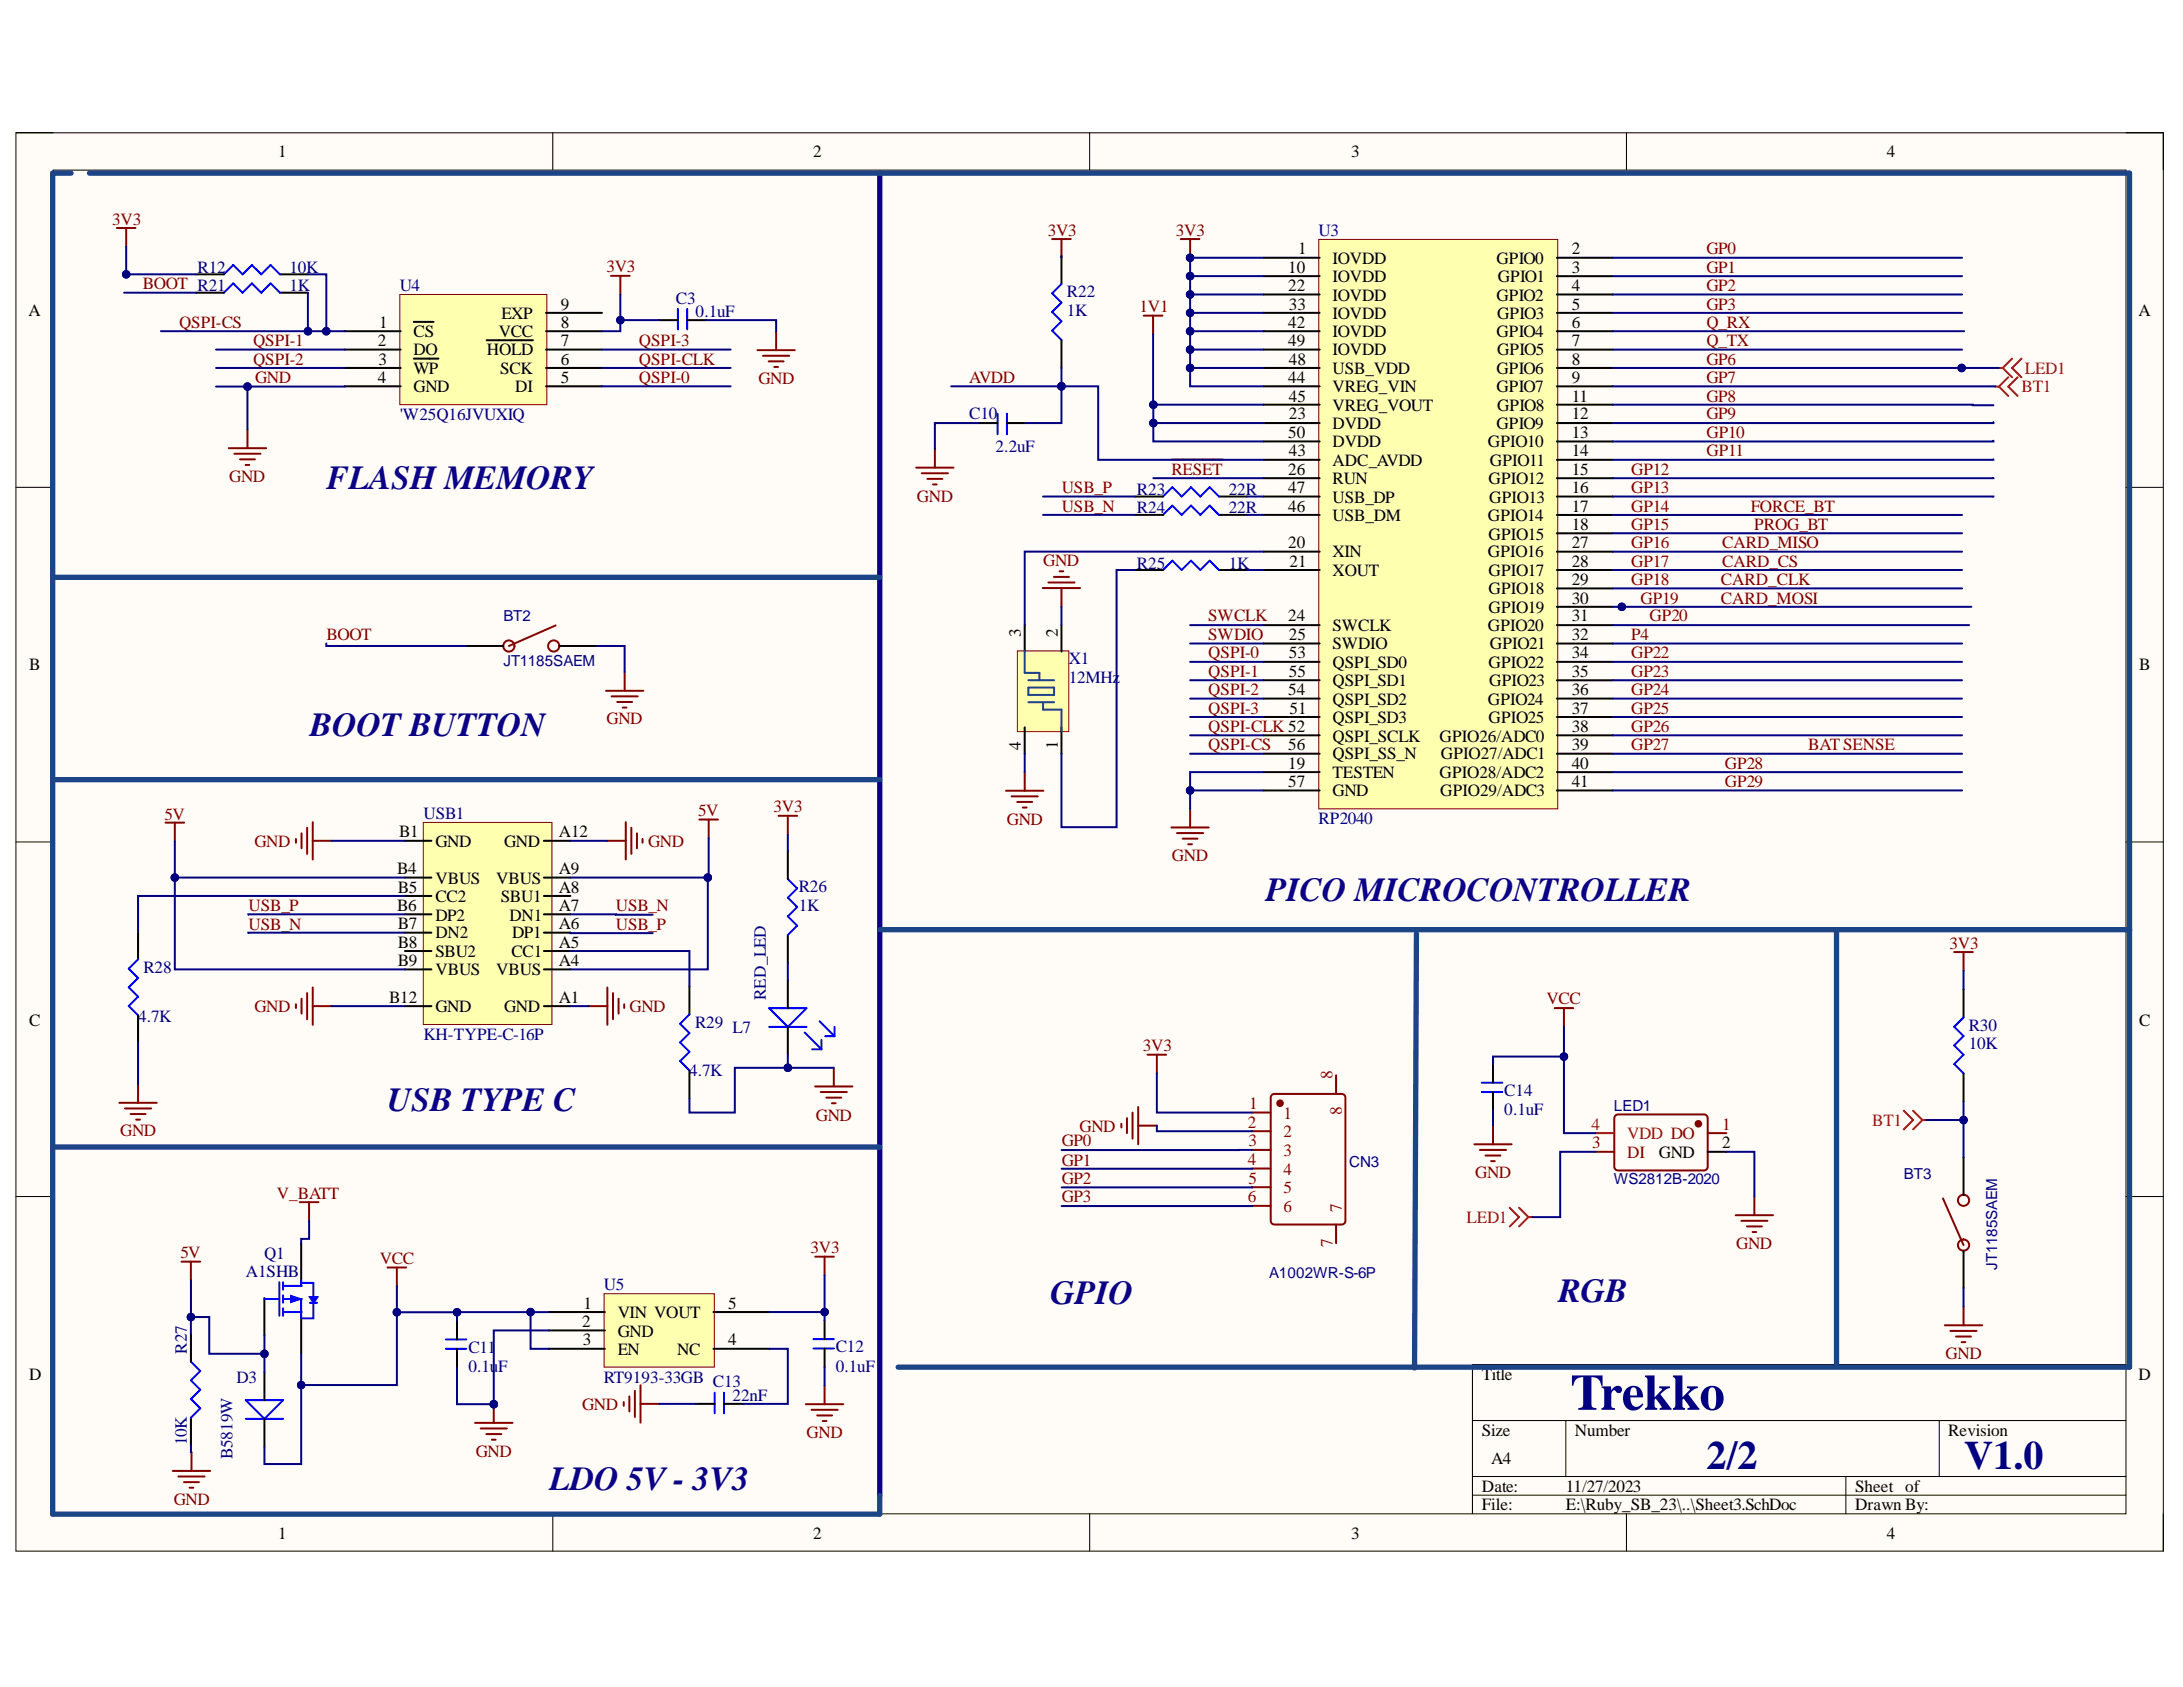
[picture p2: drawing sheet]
<svg xmlns="http://www.w3.org/2000/svg" width="279mm" height="216mm" viewBox="0 0 279 216" stroke-linecap="round" stroke-linejoin="round" font-family="sans-serif">
<defs><g id="words">
<text font-size="6.5" fill="#000080" x="201" y="180.4">Trekko</text>
<g font-size="5.2" fill="#000080">
<text x="218.4" y="187.9">2/2</text>
<text x="251.4" y="187.9">V1.0</text>
</g>
<g font-size="4.3" fill="#0c0087">
<text x="41.8" y="62.6">FLASH MEMORY</text>
<text x="39.7" y="94.1">BOOT BUTTON</text>
<text x="162" y="115.3">PICO MICROCONTROLLER</text>
<text x="49.5" y="142.2">USB TYPE C</text>
<text x="134.4" y="166.8">GPIO</text>
<text x="199.5" y="166.6">RGB</text>
<text x="70.4" y="190.7">LDO 5V - 3V3</text>
</g>
<g font-size="2.2">
<text x="35.6" y="20.1">1</text>
<text x="104.1" y="20.1">2</text>
<text x="172.9" y="20.1">3</text>
<text x="241.5" y="20.1">4</text>
<text x="164.9" y="34.9">10</text>
<text x="166.2" y="32.5">1</text>
<text x="170.5" y="33.7">IOVDD</text>
<text x="191.5" y="33.7">GPIO0</text>
<text x="201.2" y="32.5">2</text>
<text x="201.2" y="34.9">3</text>
<text x="3.6" y="40.4">A</text>
<text x="48.5" y="41.9">1</text>
<text x="64.2" y="40.8">EXP</text>
<text x="71.8" y="41.9">8</text>
<text x="71.8" y="39.6">9</text>
<text x="164.9" y="37.3">22</text>
<text x="164.9" y="41.9">42</text>
<text x="165" y="39.6">33</text>
<text x="170.5" y="36.1">IOVDD</text>
<text x="170.5" y="38.5">IOVDD</text>
<text x="170.5" y="40.8">IOVDD</text>
<text x="191.5" y="38.5">GPIO2</text>
<text x="191.6" y="40.8">GPIO3</text>
<text x="191.7" y="36.1">GPIO1</text>
<text x="201.2" y="37.3">4</text>
<text x="201.2" y="39.6">5</text>
<text x="201.2" y="41.9">6</text>
<text x="273.7" y="40.4">A</text>
<text x="48.4" y="44.3">2</text>
<text x="48.5" y="46.7">3</text>
<text x="52.9" y="43.2">CS</text>
<text x="52.9" y="45.5">DO</text>
<text x="52.9" y="47.8">WP</text>
<text x="62.3" y="45.5">HOLD</text>
<text x="63.8" y="43.2">VCC</text>
<text x="64" y="47.8">SCK</text>
<text x="71.8" y="46.7">6</text>
<text x="71.8" y="44.3">7</text>
<text x="164.9" y="44.3">49</text>
<text x="165" y="46.7">48</text>
<text x="170.5" y="43.2">IOVDD</text>
<text x="170.5" y="47.8">USB_VDD</text>
<text x="170.5" y="45.5">IOVDD</text>
<text x="191.5" y="43.2">GPIO4</text>
<text x="191.5" y="47.8">GPIO6</text>
<text x="191.6" y="45.5">GPIO5</text>
<text x="201.2" y="44.3">7</text>
<text x="201.2" y="46.7">8</text>
<text x="48.4" y="49">4</text>
<text x="52.9" y="50.2">GND</text>
<text x="66" y="50.2">DI</text>
<text x="71.8" y="49">5</text>
<text x="164.9" y="49">44</text>
<text x="165" y="53.7">23</text>
<text x="165" y="51.4">45</text>
<text x="170.5" y="50.2">VREG_VIN</text>
<text x="170.5" y="52.6">VREG_VOUT</text>
<text x="191.5" y="50.2">GPIO7</text>
<text x="191.6" y="52.6">GPIO8</text>
<text x="201.2" y="49">9</text>
<text x="201.2" y="51.4">11</text>
<text x="201.2" y="53.7">12</text>
<text x="164.9" y="56">50</text>
<text x="165" y="58.4">43</text>
<text x="170.5" y="54.9">DVDD</text>
<text x="170.5" y="59.6">ADC_AVDD</text>
<text x="170.5" y="57.2">DVDD</text>
<text x="190.4" y="57.2">GPIO10</text>
<text x="190.7" y="59.6">GPIO11</text>
<text x="191.5" y="54.9">GPIO9</text>
<text x="201.2" y="56">13</text>
<text x="201.2" y="58.4">14</text>
<text x="164.9" y="60.8">26</text>
<text x="164.9" y="65.5">46</text>
<text x="164.9" y="63.1">47</text>
<text x="170.5" y="62">RUN</text>
<text x="170.5" y="64.3">USB_DP</text>
<text x="190.5" y="62">GPIO12</text>
<text x="190.6" y="64.3">GPIO13</text>
<text x="201.2" y="60.8">15</text>
<text x="201.2" y="63.1">16</text>
<text x="201.2" y="65.5">17</text>
<text x="164.9" y="70.1">20</text>
<text x="170.5" y="71.3">XIN</text>
<text x="170.5" y="66.7">USB_DM</text>
<text x="190.4" y="66.7">GPIO14</text>
<text x="190.4" y="71.3">GPIO16</text>
<text x="190.5" y="69.1">GPIO15</text>
<text x="201.2" y="67.8">18</text>
<text x="201.2" y="70.1">27</text>
<text x="165.1" y="72.5">21</text>
<text x="170.5" y="73.7">XOUT</text>
<text x="190.5" y="73.7">GPIO17</text>
<text x="190.5" y="76.1">GPIO18</text>
<text x="201.2" y="72.5">28</text>
<text x="201.2" y="74.9">29</text>
<text x="201.2" y="77.2">30</text>
<text x="130.6" y="81.5" transform="rotate(-90 130.6 81.5)">3</text>
<text x="135.4" y="81.5" transform="rotate(-90 135.4 81.5)">2</text>
<text x="164.9" y="79.5">24</text>
<text x="165" y="81.9">25</text>
<text x="170.5" y="80.8">SWCLK</text>
<text x="170.5" y="83.1">SWDIO</text>
<text x="190.4" y="80.8">GPIO20</text>
<text x="190.5" y="78.4">GPIO19</text>
<text x="190.7" y="83.1">GPIO21</text>
<text x="201.2" y="79.5">31</text>
<text x="201.2" y="81.9">32</text>
<text x="3.7" y="85.8">B</text>
<text x="164.9" y="89">54</text>
<text x="165" y="84.3">53</text>
<text x="165" y="86.6">55</text>
<text x="170.5" y="85.4">QSPI_SD0</text>
<text x="170.5" y="87.8">QSPI_SD1</text>
<text x="190.5" y="85.4">GPIO22</text>
<text x="190.6" y="87.8">GPIO23</text>
<text x="201.2" y="84.3">34</text>
<text x="201.2" y="86.6">35</text>
<text x="201.2" y="89">36</text>
<text x="273.8" y="85.8">B</text>
<text x="135.4" y="95.8" transform="rotate(-90 135.4 95.8)">1</text>
<text x="165.1" y="91.4">51</text>
<text x="170.5" y="92.5">QSPI_SD3</text>
<text x="170.5" y="94.9">QSPI_SCLK</text>
<text x="170.5" y="90.2">QSPI_SD2</text>
<text x="184.2" y="94.9">GPIO26/ADC0</text>
<text x="190.4" y="90.2">GPIO24</text>
<text x="190.5" y="92.5">GPIO25</text>
<text x="201.2" y="91.4">37</text>
<text x="201.2" y="93.6">38</text>
<text x="130.6" y="96" transform="rotate(-90 130.6 96)">4</text>
<text x="164.9" y="98.4">19</text>
<text x="164.9" y="96">56</text>
<text x="164.9" y="100.7">57</text>
<text x="170.5" y="99.6">TESTEN</text>
<text x="170.5" y="97.2">QSPI_SS_N</text>
<text x="170.5" y="101.9">GND</text>
<text x="184.2" y="99.6">GPIO28/ADC2</text>
<text x="184.3" y="101.9">GPIO29/ADC3</text>
<text x="184.4" y="97.2">GPIO27/ADC1</text>
<text x="201.2" y="96">39</text>
<text x="201.2" y="98.4">40</text>
<text x="201.2" y="100.7">41</text>
<text x="51.1" y="107.2">B1</text>
<text x="71.5" y="107.2">A12</text>
<text x="50.8" y="111.9">B4</text>
<text x="55.7" y="108.3">GND</text>
<text x="55.7" y="113.1">VBUS</text>
<text x="63.5" y="113.1">VBUS</text>
<text x="64.5" y="108.3">GND</text>
<text x="71.5" y="111.9">A9</text>
<text x="50.8" y="116.5">B6</text>
<text x="50.9" y="114.3">B5</text>
<text x="50.9" y="118.9">B7</text>
<text x="55.7" y="115.4">CC2</text>
<text x="55.7" y="117.8">DP2</text>
<text x="64.1" y="115.4">SBU1</text>
<text x="65.2" y="117.8">DN1</text>
<text x="71.5" y="118.9">A6</text>
<text x="71.5" y="116.5">A7</text>
<text x="71.5" y="114.3">A8</text>
<text x="50.9" y="121.3">B8</text>
<text x="50.9" y="123.6">B9</text>
<text x="55.7" y="120.1">DN2</text>
<text x="55.7" y="122.5">SBU2</text>
<text x="55.7" y="124.8">VBUS</text>
<text x="63.5" y="124.8">VBUS</text>
<text x="65.4" y="122.5">CC1</text>
<text x="65.5" y="120.1">DP1</text>
<text x="71.5" y="123.6">A4</text>
<text x="71.5" y="121.3">A5</text>
<text x="3.7" y="131.2">C</text>
<text x="49.8" y="128.4">B12</text>
<text x="55.7" y="129.6">GND</text>
<text x="64.5" y="129.6">GND</text>
<text x="71.5" y="128.4">A1</text>
<text x="273.8" y="131.2">C</text>
<text x="212.3" y="148.1">GND</text>
<text x="220.4" y="147">2</text>
<text x="74.7" y="167.5">1</text>
<text x="93.2" y="167.5">5</text>
<text x="74.5" y="169.9">2</text>
<text x="74.6" y="172.1">3</text>
<text x="79.1" y="168.7">VIN VOUT</text>
<text x="79.1" y="171">GND</text>
<text x="79.1" y="173.4">EN</text>
<text x="86.7" y="173.4">NC</text>
<text x="93.2" y="172.1">4</text>
<text x="3.7" y="176.6">D</text>
<text x="189.7" y="176.6">Title</text>
<text x="273.7" y="176.6">D</text>
<text x="189.7" y="183.7">Size</text>
<text x="201.6" y="183.7">Number</text>
<text x="249.4" y="183.7">Revision</text>
<text x="189.7" y="190.9">Date:</text>
<text x="190.8" y="187.4">A4</text>
<text x="200.4" y="190.9">11/27/2023</text>
<text x="237.4" y="190.9">Sheet of</text>
<text x="35.6" y="196.9">1</text>
<text x="104.1" y="196.9">2</text>
<text x="172.9" y="196.9">3</text>
<text x="189.7" y="193.3">File:</text>
<text x="200.4" y="193.3">E:\Ruby_SB_23\..\Sheet3.SchDoc</text>
<text x="237.4" y="193.3">Drawn By:</text>
<text x="241.5" y="196.9">4</text>
</g>
<g font-size="2.2" fill="#800000">
<text x="14.4" y="28.7">3V3</text>
<text x="77.6" y="34.8">3V3</text>
<text x="134.1" y="30.2">3V3</text>
<text x="150.5" y="30.2">3V3</text>
<text x="218.4" y="32.5">GP0</text>
<text x="218.4" y="34.9">GP1</text>
<text x="18.3" y="37">BOOT R21</text>
<text x="22.9" y="41.9">QSPI-CS</text>
<text x="145.9" y="40">1V1</text>
<text x="218.4" y="37.3">GP2</text>
<text x="218.4" y="39.6">GP3</text>
<text x="218.4" y="41.9">Q_RX</text>
<text x="32.4" y="44.3">QSPI-1</text>
<text x="32.4" y="46.7">QSPI-2</text>
<text x="81.8" y="46.7">QSPI-CLK</text>
<text x="81.8" y="44.3">QSPI-3</text>
<text x="218.4" y="44.3">Q_TX</text>
<text x="218.4" y="46.7">GP6</text>
<text x="32.6" y="49">GND</text>
<text x="81.8" y="49">QSPI-0</text>
<text x="97.1" y="49.2">GND</text>
<text x="124" y="49">AVDD</text>
<text x="218.4" y="49">GP7</text>
<text x="218.4" y="51.4">GP8</text>
<text x="218.4" y="53.7">GP9</text>
<text x="218.4" y="56">GP10</text>
<text x="218.4" y="58.4">GP11</text>
<text x="29.3" y="61.7">GND</text>
<text x="117.4" y="64.2">GND</text>
<text x="135.9" y="65.5">USB_N</text>
<text x="135.9" y="63.1">USB_P</text>
<text x="149.9" y="60.8">RESET</text>
<text x="208.8" y="60.8">GP12</text>
<text x="208.8" y="65.5">GP14</text>
<text x="208.8" y="63.1">GP13</text>
<text x="224.1" y="65.5">FORCE_BT</text>
<text x="208.8" y="67.8">GP15</text>
<text x="208.8" y="70.1">GP16</text>
<text x="220.4" y="70.1">CARD_MISO</text>
<text x="224.5" y="67.8">PROG_BT</text>
<text x="133.5" y="72.4">GND</text>
<text x="208.8" y="72.5">GP17</text>
<text x="208.8" y="74.9">GP18</text>
<text x="210" y="77.2">GP19</text>
<text x="220.3" y="74.9">CARD_CLK</text>
<text x="220.3" y="77.2">CARD_MOSI</text>
<text x="220.4" y="72.5">CARD_CS</text>
<text x="41.8" y="81.9">BOOT</text>
<text x="154.7" y="79.5">SWCLK</text>
<text x="154.7" y="81.9">SWDIO</text>
<text x="208.8" y="81.9">P4</text>
<text x="211.1" y="79.5">GP20</text>
<text x="154.7" y="84.3">QSPI-0</text>
<text x="154.7" y="86.6">QSPI-1</text>
<text x="154.7" y="89">QSPI-2</text>
<text x="208.8" y="84.3">GP22</text>
<text x="208.8" y="86.6">GP23</text>
<text x="208.8" y="89">GP24</text>
<text x="77.6" y="92.7">GND</text>
<text x="154.7" y="93.6">QSPI-CLK 52</text>
<text x="154.7" y="91.4">QSPI-3</text>
<text x="208.8" y="91.4">GP25</text>
<text x="208.8" y="93.6">GP26</text>
<text x="154.7" y="96">QSPI-CS</text>
<text x="208.8" y="96">GP27</text>
<text x="220.8" y="100.7">GP29</text>
<text x="220.8" y="98.4">GP28</text>
<text x="231.4" y="96">BATSENSE</text>
<text x="21.1" y="104.9">5V</text>
<text x="89.4" y="104.5">5V</text>
<text x="99" y="104">3V3</text>
<text x="128.9" y="105.6">GND</text>
<text x="32.6" y="108.3">GND</text>
<text x="82.9" y="108.3">GND</text>
<text x="150" y="110.2">GND</text>
<text x="31.8" y="116.5">USB_P</text>
<text x="31.8" y="119">USB_N</text>
<text x="78.8" y="116.5">USB_N</text>
<text x="78.8" y="119">USB_P</text>
<text x="249.5" y="121.4">3V3</text>
<text x="32.6" y="129.6">GND</text>
<text x="80.6" y="129.6">GND</text>
<text x="197.9" y="128.5">VCC</text>
<text x="146.3" y="134.5">3V3</text>
<text x="104.4" y="143.4">GND</text>
<text x="15.4" y="145.4">GND</text>
<text x="135.9" y="146.7">GP0</text>
<text x="135.9" y="149.2">GP1</text>
<text x="138.2" y="144.9">GND</text>
<text x="35.4" y="153.4">V_BATT</text>
<text x="135.9" y="151.5">GP2</text>
<text x="135.9" y="153.9">GP3</text>
<text x="188.8" y="150.8">GND</text>
<text x="23.1" y="161">5V</text>
<text x="48.6" y="161.8">VCC</text>
<text x="103.8" y="160.4">3V3</text>
<text x="222.2" y="159.9">GND</text>
<text x="249" y="173.9">GND</text>
<text x="74.5" y="180.4">GND</text>
<text x="103.2" y="184.1">GND</text>
<text x="60.9" y="186.4">GND</text>
<text x="22.2" y="192.6">GND</text>
</g>
<g font-size="2.2" fill="#000080">
<text x="25.3" y="34.9">R12</text>
<text x="37" y="34.9">10K</text>
<text x="168.8" y="30.2">U3</text>
<text x="37" y="37.3">1K</text>
<text x="51.2" y="37.3">U4</text>
<text x="86.5" y="38.9">C3</text>
<text x="89" y="40.6">0.1uF</text>
<text x="136.6" y="38">R22</text>
<text x="136.6" y="40.5">1K</text>
<text x="51.2" y="53.8">'W25Q16JVUXIQ</text>
<text x="124" y="53.7">C10</text>
<text x="127.4" y="57.8">2.2uF</text>
<text x="145.5" y="65.7">R24</text>
<text x="145.5" y="63.3">R23</text>
<text x="157.3" y="65.7">22R</text>
<text x="157.3" y="63.3">22R</text>
<text x="145.5" y="72.8">R25</text>
<text x="157.3" y="72.8">1K</text>
<text x="136.8" y="85">X1</text>
<text x="136.8" y="87.4">12MHz</text>
<text x="54.2" y="104.8">USB1</text>
<text x="168.8" y="105.5">RP2040</text>
<text x="102.2" y="114.2">R26</text>
<text x="102.2" y="116.6">1K</text>
<text x="18.3" y="124.5">R28</text>
<text x="17.7" y="130.7">4.7K</text>
<text x="89" y="131.6">R29</text>
<text x="98" y="128" transform="rotate(-90 98 128)">RED_LED</text>
<text x="252" y="131.9">R30</text>
<text x="54.2" y="133.1">KH-TYPE-C-16P</text>
<text x="88.2" y="137.8">4.7K</text>
<text x="93.8" y="132.3">L7</text>
<text x="252" y="134.3">10K</text>
<text x="192.5" y="140.3">C14</text>
<text x="192.5" y="142.7">0.1uF</text>
<text x="33.8" y="161.1">Q1</text>
<text x="31.5" y="163.4">A1SHB</text>
<text x="77.3" y="165.1">U5</text>
<text x="23.9" y="173.2" transform="rotate(-90 23.9 173.2)">R27</text>
<text x="60" y="173.2">C11</text>
<text x="107" y="173.1">C12</text>
<text x="30.3" y="177">D3</text>
<text x="60" y="175.5">0.1u</text>
<text x="63.7" y="175.5">F</text>
<text x="77.3" y="177">RT9193-33GB</text>
<text x="91.2" y="177.6">C13</text>
<text x="93.8" y="179.2">22nF</text>
<text x="107" y="175.5">0.1uF</text>
<text x="23.9" y="185" transform="rotate(-90 23.9 185)">10K</text>
<text x="29.8" y="186.8" transform="rotate(-90 29.8 186.8)">B5819W</text>
</g>
<g font-size="2.2" fill="#f00">
<text x="259.2" y="47.8">LED1</text>
<text x="258.7" y="50.2">BT1</text>
<text x="203.7" y="144.6">4</text>
<text x="208.3" y="145.8">VDD DO</text>
<text x="239.6" y="144.1">BT1</text>
<text x="187.7" y="156.5">LED1</text>
</g>
<g font-size="2.2" fill="#800">
<text x="159.9" y="142">1</text>
<text x="164.3" y="143.2">1</text>
<text x="170.5" y="138.1" transform="rotate(-90 170.5 138.1)">8</text>
<text x="171.7" y="142.7" transform="rotate(-90 171.7 142.7)">8</text>
<text x="159.7" y="144.3">2</text>
<text x="159.7" y="149.1">4</text>
<text x="159.8" y="146.7">3</text>
<text x="164.3" y="145.5">2</text>
<text x="164.3" y="147.9">3</text>
<text x="203.8" y="147">3</text>
<text x="208.3" y="148.1">DI</text>
<text x="220.4" y="144.6">1</text>
<text x="159.7" y="153.9">6</text>
<text x="159.8" y="151.5">5</text>
<text x="164.3" y="150.3">4</text>
<text x="164.3" y="152.7">5</text>
<text x="164.3" y="155.1">6</text>
<text x="171.7" y="155.1" transform="rotate(-90 171.7 155.1)">7</text>
<text x="170.5" y="159.6" transform="rotate(-90 170.5 159.6)">7</text>
</g>
<g font-size="1.9" fill="#000080">
<text x="64.4" y="79.4">BT2</text>
<text x="64.4" y="85.2">JT1185SAEM</text>
<text x="206.6" y="142.2">LED1</text>
<text x="172.7" y="149.4">CN3</text>
<text x="206.6" y="151.5">WS2812B-2020</text>
<text x="243.7" y="150.9">BT3</text>
<text x="162.4" y="163.5">A1002WR-S-6P</text>
<text x="255.6" y="162.5" transform="rotate(-90 255.6 162.5)">JT1185SAEM</text>
</g>
</g></defs>
<path d="M2 17h274.9v181.5h-274.9z" fill-rule="evenodd" fill="#fffcf8"/>
<path d="M2 17h274.9v181.5h-274.9z" fill="none" stroke="#000" stroke-width=".13"/>
<path d="M6.8 21.8h265.3v171.9h-265.3z" fill-rule="evenodd" fill="#fffcf8"/>
<g fill="none" stroke="#000" stroke-width=".13">
<path d="M2 17h4.8M70.7 17v4.8M139.5 17v4.8M208.2 17v4.8M272.1 17h4.8v4.8M6.8 21.8h265.3v171.9h-265.3zM2 62.4h4.8M272.1 62.4h4.8M2 107.8h4.8M272.1 107.8h4.8M2 153.1h4.8M272.1 153.1h4.8"/>
<path d="M272.1 174.6h-83.6v19.1M70.8 193.7v4.8M139.5 193.7v4.8M188.5 181.8h83.6M188.5 189h83.6M188.5 191.4h83.6M200.4 181.8v7.2M208.2 193.7v4.8M236.3 189v4.7M248.2 181.8v7.2M276.9 193.7v4.8"/>
</g>
<path d="M78.2 35.3h2.4M79.4 35.3v2.4M96.9 44.8h4.8M97.7 45.5h3.3M98.4 46.2h1.9M99.1 47h.5M99.3 42.4v2.4" fill="none" stroke="#800000" stroke-width=".25"/>
<path d="M28.7 35.1l1.2-1.2 1.1 1.2 1.2-1.2 1.2 1.2 1.2-1.2 1.2 1.2M28.7 37.5l1.2-1.2 1.1 1.2 1.2-1.2 1.2 1.2 1.2-1.2 1.2 1.2M86.8 39.5v2.7M88 39.5v2.7" fill="none" stroke="#00f" stroke-width=".25"/>
<path d="M25.1 35.1h3.6M25.1 37.5h3.6M35.8 35.1h3.6M35.8 37.5h3.6M84.4 41h2.4M88 41h2.3" fill="none" stroke="#000" stroke-width=".25"/>
<path d="M112.6 22.2v169.2" fill="none" stroke="#0c0087" stroke-width=".68"/>
<path d="M168.8 30.6h30.6v72.9h-30.6z" fill-rule="evenodd" fill="#ffffb0"/>
<path d="M168.8 30.6h30.6v72.9h-30.6z" fill="none" stroke="#800000" stroke-width=".13"/>
<g fill="none" stroke="#000" stroke-width=".25">
<path d="M161.7 33h7.2M161.7 37.7h7.2M161.7 35.3h7.2M199.3 33h7.1M199.3 35.3h7.1M199.3 37.7h7.1M161.7 40h7.2M161.7 42.4h7.2M161.7 44.7h7.2M161.7 47.1h7.2M161.7 49.4h7.2M161.7 51.8h7.2"/>
<path d="M161.7 54.1h7.2M161.7 56.5h7.2M161.7 58.8h7.2M199.3 40h7.1M199.3 42.4h7.1M199.3 44.7h7.1M199.3 47.1h7.1M199.3 49.4h7.1M199.3 51.8h7.1M199.3 54.1h7.1M199.3 56.5h7.1M199.3 58.8h7.1"/>
<path d="M145.3 72.9h3.6M156 72.9h3.6M161.7 61.2h7.2M161.7 63.5h7.2M161.7 70.6h7.2M161.7 72.9h7.2M161.7 65.9h7.2M199.3 61.2h7.1M199.3 63.5h7.1M199.3 65.9h7.1M199.3 68.2h7.1M199.3 72.9h7.1"/>
<path d="M199.3 70.6h7.1M199.3 75.3h7.1M199.3 77.7h7.1M161.7 98.8h7.2M161.7 80h7.2M161.7 82.4h7.2M161.7 84.7h7.2M161.7 87.1h7.2M161.7 89.4h7.2M161.7 91.8h7.2M161.7 94.1h7.2M161.7 96.5h7.2"/>
<path d="M199.3 98.8h7.1M199.3 80h7.1M199.3 82.4h7.1M199.3 84.7h7.1M199.3 87.1h7.1M199.3 89.4h7.1M199.3 91.8h7.1M199.3 94.1h7.1M199.3 96.5h7.1M161.7 101.2h7.2M199.3 101.2h7.1"/>
</g>
<path d="M148.9 72.9l1.1-1.1 1.2 1.1 1.2-1.1 1.2 1.1 1.2-1.1 1.2 1.1" fill="none" stroke="#00f" stroke-width=".25"/>
<path d="M151.1 30.6h2.4M152.3 30.6v2.4" fill="none" stroke="#800000" stroke-width=".25"/>
<circle cx="152.3" cy="33" r=".48" fill="#000080"/>
<circle cx="152.3" cy="33" r=".48" fill="none" stroke="#000080" stroke-width=".13"/>
<g fill="none" stroke="#800000" stroke-width=".25">
<path d="M134.7 30.6h2.3M135.9 30.6v2.4M117.3 59.8h4.7M119.7 57.5v2.3M146.4 40.4h2.4M147.6 40.4v2.4M150 58.8h6.5M118 60.6h3.3M118.7 61.3h1.9M119.4 62h.5M149.9 105.9h4.8M150.6 106.6h3.4"/>
<path d="M151.4 107.3h1.9M152.1 108h.5M152.3 103.5v2.4"/>
</g>
<path d="M135.9 36.3l-1.2 1.2 1.2 1.2-1.2 1.2 1.2 1.2-1.2 1.2 1.2 1.2M127.7 52.9v2.7M128.9 52.9v2.7M148.9 65.9l1.1-1.2 1.2 1.2 1.2-1.2 1.2 1.2 1.2-1.2 1.2 1.2M148.9 63.5l1.1-1.1 1.2 1.1 1.2-1.1 1.2 1.1 1.2-1.1 1.2 1.1" fill="none" stroke="#00f" stroke-width=".25"/>
<path d="M135.9 32.8v3.5M125.3 54.1h2.4M128.9 54.1h2.4M135.9 43.5v3.6M145.3 65.9h3.6M145.3 63.5h3.6M156 65.9h3.6M156 63.5h3.6" fill="none" stroke="#000" stroke-width=".25"/>
<path d="M130.2 83.3h6.6v10.3h-6.6z" fill-rule="evenodd" fill="#ffffb0"/>
<path d="M130.2 83.3h6.6v10.3h-6.6z" fill="none" stroke="#800000" stroke-width=".13"/>
<path d="M131.2 80v3.4M131.2 93.1v3.4M135.9 80v3.4M135.9 93.1v3.4" fill="none" stroke="#000" stroke-width=".25"/>
<path d="M131.2 83.3v2.8h1.8v1M131.6 88h3.3v.9h-3.3zM131.6 87.1h3.3M131.6 89.9h3.3M133.5 89.9v.9h2.4v2.8" fill="none" stroke="#1c4587" stroke-width=".25"/>
<path d="M133.5 75.3h4.7M134.2 74.5h3.3M134.9 73.8h1.9M135.6 73.1h.5M135.9 75.3v2.4M131.2 98.8v2.4M128.8 101.2h4.7M129.5 101.9h3.3M130.2 102.6h1.9M130.9 103.3h.5" fill="none" stroke="#800000" stroke-width=".25"/>
<path d="M51.2 37.7h18.8v14.1h-18.8z" fill-rule="evenodd" fill="#ffffb0"/>
<path d="M51.2 37.7h18.8v14.1h-18.8z" fill="none" stroke="#800000" stroke-width=".13"/>
<path d="M44.1 42.4h7.2M44.1 44.7h7.2M44.1 47.1h7.2M44.1 49.4h7.2M53 41.2h2.5M53 45.9h3.1M62.3 43.5h5.9M69.9 42.4h7.1M69.9 44.7h7.1M69.9 47.1h7.1M69.9 49.4h7.1M69.9 40h7.1" fill="none" stroke="#000" stroke-width=".25"/>
<path d="M77.6 88.4h4.7M78.3 89.1h3.3M79 89.8h1.9M79.7 90.6h.5M79.9 86v2.4" fill="none" stroke="#800000" stroke-width=".25"/>
<path d="M77.3 165.6h14.1v9.4h-14.1z" fill-rule="evenodd" fill="#ffffb0"/>
<path d="M77.3 165.6h14.1v9.4h-14.1z" fill="none" stroke="#800000" stroke-width=".13"/>
<path d="M58.5 169v2.4M58.5 172.6v2.4M70.3 167.9h7.1M70.3 170.3h7.1M70.3 172.6h7.1M89.1 179.7h2.4M91.3 167.9h7.2M91.3 172.6h7.2M92.7 179.7h2.4M105.5 169v2.4M105.5 172.6v2.4" fill="none" stroke="#000" stroke-width=".25"/>
<path d="M57.1 171.4h2.6M57.1 172.6h2.6M91.5 178.2v2.7M92.7 178.2v2.7M104.1 171.4h2.6M104.1 172.6h2.6" fill="none" stroke="#00f" stroke-width=".25"/>
<g fill="none" stroke="#800000" stroke-width=".25">
<path d="M15 29.2h2.3M16.2 29.2v2.4M29.3 57.4h4.8M30 58.1h3.3M30.7 58.8h1.9M31.4 59.5h.5M31.7 55v2.4M63.2 179.7v2.4M79.8 179.4v.5M80.6 178.7v1.9M81.3 178v3.3M82 177.3v4.8"/>
<path d="M82 179.7h2.4M103.1 179.7h4.8M104.3 160.8h2.4M105.5 160.8v2.4M105.5 177.3v2.4M60.8 182.1h4.8M61.5 182.8h3.4M62.2 183.5h2M63 184.3h.4M103.9 180.4h3.3M104.6 181.1h1.9M105.3 181.9h.5"/>
</g>
<path d="M9.1 22.2h-2.4v171.6h105.9v-2.4M11.4 22.2h261.2v152.8h-157.6M6.7 73.9h105.9M6.7 99.8h105.9M112.6 119h160M235.1 119v55.8M6.7 146.8h105.9" fill="none" stroke="#1c4587" stroke-width=".68"/>
<circle cx="63.2" cy="179.7" r=".48" fill="#000080"/>
<circle cx="63.2" cy="179.7" r=".48" fill="none" stroke="#000080" stroke-width=".13"/>
<g fill="none" stroke="#800000" stroke-width=".25">
<path d="M99.6 104.4h2.4M100.8 104.4v2.4M104.3 139h4.8M105 139.8h3.4M106.7 136.7v2.3M146.9 135h2.4M148.1 135v2.4M105.8 140.5h1.9M106.5 141.2h.5M143.5 143.8v.5M144.2 143.1v1.9M145 142.4v3.3"/>
<path d="M145.7 141.7v4.7M145.7 144.1h2.4"/>
</g>
<path d="M181.3 119.5l-.3 55.6" fill="none" stroke="#1c4587" stroke-width=".68"/>
<g fill="none" stroke="#00f" stroke-width=".25">
<path d="M100.8 112.5l1.2 1.2-1.2 1.2 1.2 1.2-1.2 1.2 1.2 1.2-1.2 1.2M98.4 129h4.8l-2.4 2.4zM98.4 131.4h4.8M103 132.1l2.1 2.2M103.9 134.3h1.2M104.9 130.7l1.9 1.9M105.1 133.1v1.2M105.6 132.6h1.2M106.8 131.4v1.2M33.8 166.2h2M35.8 164.1v4.3M36.2 164.6h2.4"/>
<path d="M36.2 166.2h2.4M36.2 167.9h2.4M36.2 164.1v.9M36.2 165.8v.9M36.2 167.4v1"/>
</g>
<path d="M100.8 108.9v3.6M100.8 119.7v3.5M100.8 125.5v3.5M100.8 131.4v3.6M38.5 159.2v4.7M33.8 166.1v4.8M38.5 168.5v4.8" fill="none" stroke="#000" stroke-width=".25"/>
<path d="M37.2 165.8l1.4 .4-1.4 .5z" fill="#00f"/>
<path d="M37.2 165.8l1.4 .4-1.4 .5z" fill="none" stroke="#00f" stroke-width=".13"/>
<path d="M38.5 163.9v.7M38.5 166.3v2.4M39.7 166.7h.4M40.1 164.2v1.9M40.1 166.8v1.9" fill="none" stroke="#00f" stroke-width=".25"/>
<path d="M39.7 166h.9l-.5 .7z" fill="#00f"/>
<path d="M24.4 174.3l1.2 1.2-1.2 1.2 1.2 1.2-1.2 1.1 1.2 1.2-1.2 1.2M31.5 179.2h4.7l-2.4 2.4zM38.7 168.7h1.4M38.7 164.2h1.4M39.7 166h.9l-.5 .7zM40.1 166.7h.5M31.5 181.6h4.7" fill="none" stroke="#00f" stroke-width=".25"/>
<path d="M24.4 170.7v3.6M33.8 175.6v3.6M24.4 181.4v3.6M33.8 181.6v3.6" fill="none" stroke="#000" stroke-width=".25"/>
<g fill="none" stroke="#800000" stroke-width=".25">
<path d="M37.9 107.4v.4M38.6 106.6v2M39.3 105.9v3.4M40 107.6h2.4M40 105.2v4.8M77.7 107.6h2.4M80.1 105.2v4.8M80.8 105.9v3.4M81.5 106.6v2M82.2 107.4v.4M37.9 128.5v.5M38.6 127.8v1.9"/>
<path d="M39.3 127.1v3.3M40 128.8h2.4M40 126.4v4.8M75.4 128.8h2.3M77.7 126.4v4.8M78.5 127.1v3.3M79.2 127.8v1.9M79.9 128.5v.5M38.4 153.9h2.4M39.6 153.9v2.3M23.2 161.5h2.4M24.4 161.5v2.4"/>
<path d="M22.1 188.2h4.8M22.8 189h3.4M23.5 189.7h2M24.3 190.4h.4M24.5 185.9v2.3"/>
</g>
<path d="M54.2 105.3h16.4v25.8h-16.4z" fill-rule="evenodd" fill="#ffffb0"/>
<path d="M54.2 105.3h16.4v25.8h-16.4z" fill="none" stroke="#800000" stroke-width=".13"/>
<g fill="none" stroke="#000" stroke-width=".25">
<path d="M59.6 82.7h4.8M71.6 82.7h4.8M17.7 119.2v3.6M51.8 107.6h3.4M51.8 112.3h3.4M51.8 114.7h3.4M51.8 117h3.4M51.8 119.4h3.4M69.6 107.6h3.4M69.6 112.3h3.4M69.6 114.7h3.4M69.6 117h3.4"/>
<path d="M69.6 119.4h3.4M17.7 129.9v3.6M51.8 121.7h3.4M51.8 124.1h3.4M51.8 128.8h3.4M69.6 121.7h3.4M69.6 124.1h3.4M69.6 128.8h3.4M88.2 126.2v3.6M88.2 137v3.6"/>
</g>
<path d="M17.7 122.8l-1.2 1.2 1.2 1.2-1.2 1.2 1.2 1.2-1.2 1.1 1.2 1.2M88.2 129.8l-1.2 1.2 1.2 1.2-1.2 1.2 1.2 1.2-1.2 1.2 1.2 1.2" fill="none" stroke="#00f" stroke-width=".25"/>
<path d="M21.2 105.3h2.4M22.4 105.3v2.4M89.5 104.9h2.4M90.7 104.9v2.4M17.7 138.8v2.3M15.3 141.1h4.8M16 141.9h3.3M16.7 142.6h1.9M17.4 143.3h.5" fill="none" stroke="#800000" stroke-width=".25"/>
<path d="M255.4 49.5h.4M255.8 49.5l1.2 1.2M255.8 47.1h.5M256.3 47.1l1.2 1.2M257 48.3l-1.2 1.2M257.5 45.9l-1.2 1.2M258.2 48.3l-1.2 1.2 1.2 1.2M258.7 45.9l-1.2 1.2 1.2 1.2" fill="none" stroke="#f00" stroke-width=".25"/>
<g fill="none" stroke="#800" stroke-width=".25">
<path d="M71.1 80l-6 2.7M162.7 140.2l.4-.2h8.6l.4 .2 .1 16-.2 .4-8.9 .1-.4-.2-.1-.3v-15.7z"/>
<circle cx="65.1" cy="82.7" r=".72"/>
<circle cx="70.9" cy="82.7" r=".72"/>
</g>
<circle cx="163.8" cy="141.2" r=".36" fill="#800"/>
<g fill="none" stroke="#800" stroke-width=".25">
<path d="M171 137.6v2.4M160.2 142.4h2.4M160.2 144.8h2.4M160.2 147.2h2.4M160.2 149.6h2.4M160.2 151.9h2.4M160.2 154.3h2.4M171 156.7v2.4M206.7 142.9l.4-.3h11l.2 .1 .3 .4-.1 6.5-.4 .2h-11l-.2-.1-.3-.4v-6.2zM248.7 153.4l2.6 5.9"/>
<circle cx="163.8" cy="141.2" r=".36"/>
<circle cx="251.3" cy="153.6" r=".72"/>
<circle cx="251.3" cy="159.3" r=".72"/>
</g>
<path d="M250.1 121.8h2.4M251.3 121.8v2.4M248.9 169.6h4.8M249.6 170.3h3.4M250.3 171h2M251.1 171.8h.4M251.3 167.2v2.4" fill="none" stroke="#800000" stroke-width=".25"/>
<path d="M251.3 130.2l-1.2 1.2 1.2 1.2-1.2 1.2 1.2 1.2-1.2 1.2 1.2 1.2" fill="none" stroke="#00f" stroke-width=".25"/>
<path d="M251.3 126.6v3.6M251.3 137.4v3.6M251.3 148.1v4.8M251.3 160.1v4.7" fill="none" stroke="#000" stroke-width=".25"/>
<path d="M243.7 142.1l1.2 1.2-1.2 1.2M244.9 142.1l1.1 1.2M246 143.3l-1.1 1.2M246 143.3h.5" fill="none" stroke="#f00" stroke-width=".25"/>
<circle cx="217.4" cy="143.8" r=".36" fill="#800"/>
<g fill="none" stroke="#800" stroke-width=".25">
<path d="M204.2 147.4h2.4M218.6 145h2.4"/>
<circle cx="217.4" cy="143.8" r=".36"/>
</g>
<path d="M191.1 136.2v2.4M191.1 139.8v2.3M218.6 147.4h2.4" fill="none" stroke="#000" stroke-width=".25"/>
<path d="M193.2 154.6l1.2 1.2-1.2 1.2M194.4 154.6l1.2 1.2M195.6 155.8l-1.2 1.2M195.6 155.8h.5M204.2 145h2.4" fill="none" stroke="#f00" stroke-width=".25"/>
<path d="M189.6 138.6h2.7M189.6 139.8h2.7" fill="none" stroke="#00f" stroke-width=".25"/>
<g fill="none" stroke="#800000" stroke-width=".25">
<path d="M199 129h2.4M200.2 129v2.4M188.7 146.4h4.8M189.4 147.2h3.4M190.1 147.9h1.9M190.8 148.6h.5M191.1 144.1v2.3M222.2 155.5h4.7M222.9 156.2h3.3M223.6 157h1.9M224.3 157.7h.5M224.5 153.1v2.4"/>
<path d="M49.6 162.2h2.4M50.8 162.2v2.4"/>
</g>
<path d="M39.4 35.1h2.4v7.3h2.3M27.6 44.7h16.5M27.6 47.1h16.5M77 44.7h16.5M77 47.1h16.5M77 49.4h16.5M90.3 41h9v1.4" fill="none" stroke="#000080" stroke-width=".25"/>
<circle cx="41.8" cy="42.4" r=".48" fill="#000080"/>
<circle cx="41.8" cy="42.4" r=".48" fill="none" stroke="#000080" stroke-width=".13"/>
<path d="M39.4 37.5v4.9" fill="none" stroke="#000080" stroke-width=".25"/>
<circle cx="39.4" cy="42.4" r=".48" fill="#000080"/>
<circle cx="39.4" cy="42.4" r=".48" fill="none" stroke="#000080" stroke-width=".13"/>
<g fill="none" stroke="#000080" stroke-width=".25">
<path d="M15.9 37.5h9.2M206.4 33h44.7M206.4 35.3h44.7M206.4 37.7h44.7M147.6 54.1v2.4h14.1M206.4 40h44.7M159.6 72.9h2.1M206.4 65.9h44.7M206.4 68.2h44.7M206.4 70.6h44.7M206.4 72.9h44.7M206.4 75.3h44.7"/>
<path d="M152.3 82.4h9.4M152.3 84.7h9.4M152.3 87.1h9.4M152.3 89.4h9.4M152.3 91.8h9.4M152.3 94.1h9.4M152.3 96.5h9.4M152.3 80h9.4M206.4 82.4h44.7M206.4 84.7h44.7M206.4 87.1h44.7M206.4 89.4h44.7"/>
<path d="M206.4 91.8h44.7M206.4 94.1h44.7M206.4 96.5h44.7M206.4 98.8h44.7M206.4 101.2h44.7"/>
</g>
<circle cx="147.6" cy="54.1" r=".48" fill="#000080"/>
<circle cx="147.6" cy="54.1" r=".48" fill="none" stroke="#000080" stroke-width=".13"/>
<path d="M147.6 51.8v2.3h14.1" fill="none" stroke="#000080" stroke-width=".25"/>
<circle cx="147.6" cy="54.1" r=".48" fill="#000080"/>
<circle cx="147.6" cy="54.1" r=".48" fill="none" stroke="#000080" stroke-width=".13"/>
<circle cx="147.6" cy="51.8" r=".48" fill="#000080"/>
<circle cx="147.6" cy="51.8" r=".48" fill="none" stroke="#000080" stroke-width=".13"/>
<path d="M152.3 35.3h9.4" fill="none" stroke="#000080" stroke-width=".25"/>
<circle cx="152.3" cy="35.3" r=".48" fill="#000080"/>
<circle cx="152.3" cy="35.3" r=".48" fill="none" stroke="#000080" stroke-width=".13"/>
<path d="M152.3 37.7h9.4" fill="none" stroke="#000080" stroke-width=".25"/>
<circle cx="152.3" cy="37.7" r=".48" fill="#000080"/>
<circle cx="152.3" cy="37.7" r=".48" fill="none" stroke="#000080" stroke-width=".13"/>
<path d="M152.3 40h9.4" fill="none" stroke="#000080" stroke-width=".25"/>
<circle cx="152.3" cy="40" r=".48" fill="#000080"/>
<circle cx="152.3" cy="40" r=".48" fill="none" stroke="#000080" stroke-width=".13"/>
<path d="M152.3 42.4h9.4" fill="none" stroke="#000080" stroke-width=".25"/>
<circle cx="152.3" cy="42.4" r=".48" fill="#000080"/>
<circle cx="152.3" cy="42.4" r=".48" fill="none" stroke="#000080" stroke-width=".13"/>
<path d="M152.3 44.7h9.4" fill="none" stroke="#000080" stroke-width=".25"/>
<circle cx="152.3" cy="44.7" r=".48" fill="#000080"/>
<circle cx="152.3" cy="44.7" r=".48" fill="none" stroke="#000080" stroke-width=".13"/>
<path d="M152.3 47.1h9.4" fill="none" stroke="#000080" stroke-width=".25"/>
<circle cx="152.3" cy="47.1" r=".48" fill="#000080"/>
<circle cx="152.3" cy="47.1" r=".48" fill="none" stroke="#000080" stroke-width=".13"/>
<path d="M135.9 32.8v.2M131.3 54.1h4.6v-4.7h4.7v9.4h21.1M133.5 65.9h11.8M133.5 63.5h11.8M147.6 61.2h14.1M159.6 65.9h2.1M159.6 63.5h2.1" fill="none" stroke="#000080" stroke-width=".25"/>
<circle cx="135.9" cy="49.4" r=".48" fill="#000080"/>
<circle cx="135.9" cy="49.4" r=".48" fill="none" stroke="#000080" stroke-width=".13"/>
<path d="M135.9 47.1v2.3" fill="none" stroke="#000080" stroke-width=".25"/>
<circle cx="135.9" cy="49.4" r=".48" fill="#000080"/>
<circle cx="135.9" cy="49.4" r=".48" fill="none" stroke="#000080" stroke-width=".13"/>
<path d="M121.7 49.4h14.2" fill="none" stroke="#000080" stroke-width=".25"/>
<circle cx="135.9" cy="49.4" r=".48" fill="#000080"/>
<circle cx="135.9" cy="49.4" r=".48" fill="none" stroke="#000080" stroke-width=".13"/>
<path d="M161.7 33h-9.4v16.4h9.4M125.3 54.1h-5.6v3.4" fill="none" stroke="#000080" stroke-width=".25"/>
<circle cx="152.3" cy="33" r=".48" fill="#000080"/>
<circle cx="152.3" cy="33" r=".48" fill="none" stroke="#000080" stroke-width=".13"/>
<circle cx="152.3" cy="35.3" r=".48" fill="#000080"/>
<circle cx="152.3" cy="35.3" r=".48" fill="none" stroke="#000080" stroke-width=".13"/>
<circle cx="152.3" cy="37.7" r=".48" fill="#000080"/>
<circle cx="152.3" cy="37.7" r=".48" fill="none" stroke="#000080" stroke-width=".13"/>
<circle cx="152.3" cy="40" r=".48" fill="#000080"/>
<circle cx="152.3" cy="40" r=".48" fill="none" stroke="#000080" stroke-width=".13"/>
<circle cx="152.3" cy="42.4" r=".48" fill="#000080"/>
<circle cx="152.3" cy="42.4" r=".48" fill="none" stroke="#000080" stroke-width=".13"/>
<circle cx="152.3" cy="44.7" r=".48" fill="#000080"/>
<circle cx="152.3" cy="44.7" r=".48" fill="none" stroke="#000080" stroke-width=".13"/>
<circle cx="152.3" cy="47.1" r=".48" fill="#000080"/>
<circle cx="152.3" cy="47.1" r=".48" fill="none" stroke="#000080" stroke-width=".13"/>
<path d="M206.4 44.7h44.7M161.7 98.8h-9.4v2.4h9.4" fill="none" stroke="#000080" stroke-width=".25"/>
<circle cx="152.3" cy="101.2" r=".48" fill="#000080"/>
<circle cx="152.3" cy="101.2" r=".48" fill="none" stroke="#000080" stroke-width=".13"/>
<path d="M152.3 101.2v2.3" fill="none" stroke="#000080" stroke-width=".25"/>
<circle cx="152.3" cy="101.2" r=".48" fill="#000080"/>
<circle cx="152.3" cy="101.2" r=".48" fill="none" stroke="#000080" stroke-width=".13"/>
<path d="M20.6 42.4h21.2M135.9 77.7v2.3M131.2 96.5v2.3" fill="none" stroke="#000080" stroke-width=".25"/>
<circle cx="39.4" cy="42.4" r=".48" fill="#000080"/>
<circle cx="39.4" cy="42.4" r=".48" fill="none" stroke="#000080" stroke-width=".13"/>
<circle cx="41.8" cy="42.4" r=".48" fill="#000080"/>
<circle cx="41.8" cy="42.4" r=".48" fill="none" stroke="#000080" stroke-width=".13"/>
<path d="M79.4 37.7v4.7h-2.4" fill="none" stroke="#000080" stroke-width=".25"/>
<circle cx="79.4" cy="41" r=".48" fill="#000080"/>
<circle cx="79.4" cy="41" r=".48" fill="none" stroke="#000080" stroke-width=".13"/>
<path d="M145.3 72.9h-2.4v33h-7v-9.4M161.7 70.6h-30.5v9.4M98.5 167.9h7v1.1" fill="none" stroke="#000080" stroke-width=".25"/>
<circle cx="105.5" cy="167.9" r=".48" fill="#000080"/>
<circle cx="105.5" cy="167.9" r=".48" fill="none" stroke="#000080" stroke-width=".13"/>
<path d="M105.5 163.2v4.7" fill="none" stroke="#000080" stroke-width=".25"/>
<circle cx="105.5" cy="167.9" r=".48" fill="#000080"/>
<circle cx="105.5" cy="167.9" r=".48" fill="none" stroke="#000080" stroke-width=".13"/>
<path d="M16.2 35.1h8.9M206.4 42.4h45M84.4 179.7h4.7M98.5 172.6h2.3v7.1h-5.7M105.5 175v2.3" fill="none" stroke="#000080" stroke-width=".25"/>
<circle cx="16.2" cy="35.1" r=".48" fill="#000080"/>
<circle cx="16.2" cy="35.1" r=".48" fill="none" stroke="#000080" stroke-width=".13"/>
<path d="M16.2 31.6v3.5h-.3" fill="none" stroke="#000080" stroke-width=".25"/>
<circle cx="16.2" cy="35.1" r=".48" fill="#000080"/>
<circle cx="16.2" cy="35.1" r=".48" fill="none" stroke="#000080" stroke-width=".13"/>
<path d="M79.4 41h5" fill="none" stroke="#000080" stroke-width=".25"/>
<circle cx="79.4" cy="41" r=".48" fill="#000080"/>
<circle cx="79.4" cy="41" r=".48" fill="none" stroke="#000080" stroke-width=".13"/>
<path d="M100.8 135v1.7h5.9" fill="none" stroke="#000080" stroke-width=".25"/>
<circle cx="100.8" cy="136.7" r=".48" fill="#000080"/>
<circle cx="100.8" cy="136.7" r=".48" fill="none" stroke="#000080" stroke-width=".13"/>
<path d="M100.8 106.8v2.1M100.8 123.2v2.3M24.4 168.6v2.1" fill="none" stroke="#000080" stroke-width=".25"/>
<circle cx="24.4" cy="168.6" r=".48" fill="#000080"/>
<circle cx="24.4" cy="168.6" r=".48" fill="none" stroke="#000080" stroke-width=".13"/>
<path d="M24.4 163.9v4.7h2.4v4.7h7M24.4 185v.9h.1" fill="none" stroke="#000080" stroke-width=".25"/>
<circle cx="24.4" cy="168.6" r=".48" fill="#000080"/>
<circle cx="24.4" cy="168.6" r=".48" fill="none" stroke="#000080" stroke-width=".13"/>
<circle cx="33.8" cy="173.3" r=".48" fill="#000080"/>
<circle cx="33.8" cy="173.3" r=".48" fill="none" stroke="#000080" stroke-width=".13"/>
<path d="M39.6 156.2v2.4h-1.1v.6M33.8 170.9v4.7" fill="none" stroke="#000080" stroke-width=".25"/>
<circle cx="33.8" cy="173.3" r=".48" fill="#000080"/>
<circle cx="33.8" cy="173.3" r=".48" fill="none" stroke="#000080" stroke-width=".13"/>
<path d="M58.5 175v4.7h4.7" fill="none" stroke="#000080" stroke-width=".25"/>
<circle cx="63.2" cy="179.7" r=".48" fill="#000080"/>
<circle cx="63.2" cy="179.7" r=".48" fill="none" stroke="#000080" stroke-width=".13"/>
<path d="M70.3 170.3h-7.1v9.4" fill="none" stroke="#000080" stroke-width=".25"/>
<circle cx="63.2" cy="179.7" r=".48" fill="#000080"/>
<circle cx="63.2" cy="179.7" r=".48" fill="none" stroke="#000080" stroke-width=".13"/>
<path d="M67.9 167.9v4.7h2.4" fill="none" stroke="#000080" stroke-width=".25"/>
<circle cx="67.9" cy="167.9" r=".48" fill="#000080"/>
<circle cx="67.9" cy="167.9" r=".48" fill="none" stroke="#000080" stroke-width=".13"/>
<path d="M206.4 77.7h45.9" fill="none" stroke="#000080" stroke-width=".25"/>
<circle cx="207.6" cy="77.7" r=".48" fill="#000080"/>
<circle cx="207.6" cy="77.7" r=".48" fill="none" stroke="#000080" stroke-width=".13"/>
<path d="M207.6 77.7h.1" fill="none" stroke="#000080" stroke-width=".25"/>
<circle cx="207.6" cy="77.7" r=".48" fill="#000080"/>
<circle cx="207.6" cy="77.7" r=".48" fill="none" stroke="#000080" stroke-width=".13"/>
<path d="M22.4 107.7v4.6h29.4M42.4 107.6h9.4M51.8 117l-20 .1M51.8 119.4h-20M73 119.4h10.5M73 117l10.5 .1M73 107.6h4.7M42.4 128.8h9.4M73 128.8h2.4" fill="none" stroke="#000080" stroke-width=".25"/>
<circle cx="22.4" cy="112.3" r=".48" fill="#000080"/>
<circle cx="22.4" cy="112.3" r=".48" fill="none" stroke="#000080" stroke-width=".13"/>
<path d="M22.4 112.3v11.8h29.4" fill="none" stroke="#000080" stroke-width=".25"/>
<circle cx="22.4" cy="112.3" r=".48" fill="#000080"/>
<circle cx="22.4" cy="112.3" r=".48" fill="none" stroke="#000080" stroke-width=".13"/>
<path d="M90.6 112.3v11.8h-17.6" fill="none" stroke="#000080" stroke-width=".25"/>
<circle cx="90.6" cy="112.3" r=".48" fill="#000080"/>
<circle cx="90.6" cy="112.3" r=".48" fill="none" stroke="#000080" stroke-width=".13"/>
<path d="M51.8 114.7h-34.1v4.5M90.7 107.3v5h-17.7M17.7 133.5v5.3M73 121.7h15.2v4.5" fill="none" stroke="#000080" stroke-width=".25"/>
<circle cx="90.6" cy="112.3" r=".48" fill="#000080"/>
<circle cx="90.6" cy="112.3" r=".48" fill="none" stroke="#000080" stroke-width=".13"/>
<path d="M100.8 136.7h-6.8v5.7h-5.8v-1.8" fill="none" stroke="#000080" stroke-width=".25"/>
<circle cx="100.8" cy="136.7" r=".48" fill="#000080"/>
<circle cx="100.8" cy="136.7" r=".48" fill="none" stroke="#000080" stroke-width=".13"/>
<path d="M147.6 42.8v9h14.1M206.4 51.8h46.1v.1h2.6M206.4 49.4l49 .1M255.1 54v.1h-48.7M255.1 56.4v.1h-48.7M255.1 58.8h-48.7M206.4 63.5l48.7 .1M255.1 61.2h-48.7M41.8 82.4v.3h17.8M76.4 82.7h3.5v3.3" fill="none" stroke="#000080" stroke-width=".25"/>
<circle cx="147.6" cy="51.8" r=".48" fill="#000080"/>
<circle cx="147.6" cy="51.8" r=".48" fill="none" stroke="#000080" stroke-width=".13"/>
<path d="M251.1 47.1h4.7" fill="none" stroke="#000080" stroke-width=".25"/>
<circle cx="251.1" cy="47.1" r=".48" fill="#000080"/>
<circle cx="251.1" cy="47.1" r=".48" fill="none" stroke="#000080" stroke-width=".13"/>
<path d="M206.4 80h45.6M148.1 137.4v5h12.1M251.3 124.2v2.4M148.1 144.1v.7h12.1M160.2 147.2h-24.3M160.2 149.6h-24.3M160.2 151.9l-24.3 .1M160.2 154.3l-24.3 .1M251.3 141v2.3" fill="none" stroke="#000080" stroke-width=".25"/>
<circle cx="251.3" cy="143.3" r=".48" fill="#000080"/>
<circle cx="251.3" cy="143.3" r=".48" fill="none" stroke="#000080" stroke-width=".13"/>
<path d="M38.5 173.3v14.1h-4.7v-2.2M251.3 164.8v2.4" fill="none" stroke="#000080" stroke-width=".25"/>
<circle cx="38.5" cy="177.3" r=".48" fill="#000080"/>
<circle cx="38.5" cy="177.3" r=".48" fill="none" stroke="#000080" stroke-width=".13"/>
<path d="M58.5 167.9v1.1" fill="none" stroke="#000080" stroke-width=".25"/>
<circle cx="58.5" cy="167.9" r=".48" fill="#000080"/>
<circle cx="58.5" cy="167.9" r=".48" fill="none" stroke="#000080" stroke-width=".13"/>
<path d="M70.3 167.9h-19.5v9.4h-12.3" fill="none" stroke="#000080" stroke-width=".25"/>
<circle cx="38.5" cy="177.3" r=".48" fill="#000080"/>
<circle cx="38.5" cy="177.3" r=".48" fill="none" stroke="#000080" stroke-width=".13"/>
<circle cx="50.8" cy="167.9" r=".48" fill="#000080"/>
<circle cx="50.8" cy="167.9" r=".48" fill="none" stroke="#000080" stroke-width=".13"/>
<circle cx="58.5" cy="167.9" r=".48" fill="#000080"/>
<circle cx="58.5" cy="167.9" r=".48" fill="none" stroke="#000080" stroke-width=".13"/>
<circle cx="67.9" cy="167.9" r=".48" fill="#000080"/>
<circle cx="67.9" cy="167.9" r=".48" fill="none" stroke="#000080" stroke-width=".13"/>
<path d="M206.4 47.1h44.7" fill="none" stroke="#000080" stroke-width=".25"/>
<circle cx="251.1" cy="47.1" r=".48" fill="#000080"/>
<circle cx="251.1" cy="47.1" r=".48" fill="none" stroke="#000080" stroke-width=".13"/>
<path d="M191.1 136.2v-1h9.1v9.8h4M191.1 142.1v2" fill="none" stroke="#000080" stroke-width=".25"/>
<circle cx="200.2" cy="135.2" r=".48" fill="#000080"/>
<circle cx="200.2" cy="135.2" r=".48" fill="none" stroke="#000080" stroke-width=".13"/>
<path d="M50.8 164.6v3.3" fill="none" stroke="#000080" stroke-width=".25"/>
<circle cx="50.8" cy="167.9" r=".48" fill="#000080"/>
<circle cx="50.8" cy="167.9" r=".48" fill="none" stroke="#000080" stroke-width=".13"/>
<path d="M200.2 131.4v3.8" fill="none" stroke="#000080" stroke-width=".25"/>
<circle cx="200.2" cy="135.2" r=".48" fill="#000080"/>
<circle cx="200.2" cy="135.2" r=".48" fill="none" stroke="#000080" stroke-width=".13"/>
<path d="M31.7 49.5v5.5M221 147.4h3.5v5.7" fill="none" stroke="#000080" stroke-width=".25"/>
<circle cx="31.7" cy="49.5" r=".48" fill="#000080"/>
<circle cx="31.7" cy="49.5" r=".48" fill="none" stroke="#000080" stroke-width=".13"/>
<path d="M204.2 147.4h-4.5v8.4h-3.6M246.5 143.3h4.8v4.8" fill="none" stroke="#000080" stroke-width=".25"/>
<circle cx="251.3" cy="143.3" r=".48" fill="#000080"/>
<circle cx="251.3" cy="143.3" r=".48" fill="none" stroke="#000080" stroke-width=".13"/>
<path d="M44.1 49.4l-16.5 .1" fill="none" stroke="#000080" stroke-width=".25"/>
<circle cx="31.7" cy="49.5" r=".48" fill="#000080"/>
<circle cx="31.7" cy="49.5" r=".48" fill="none" stroke="#000080" stroke-width=".13"/>
<use href="#words"/>
</svg>
